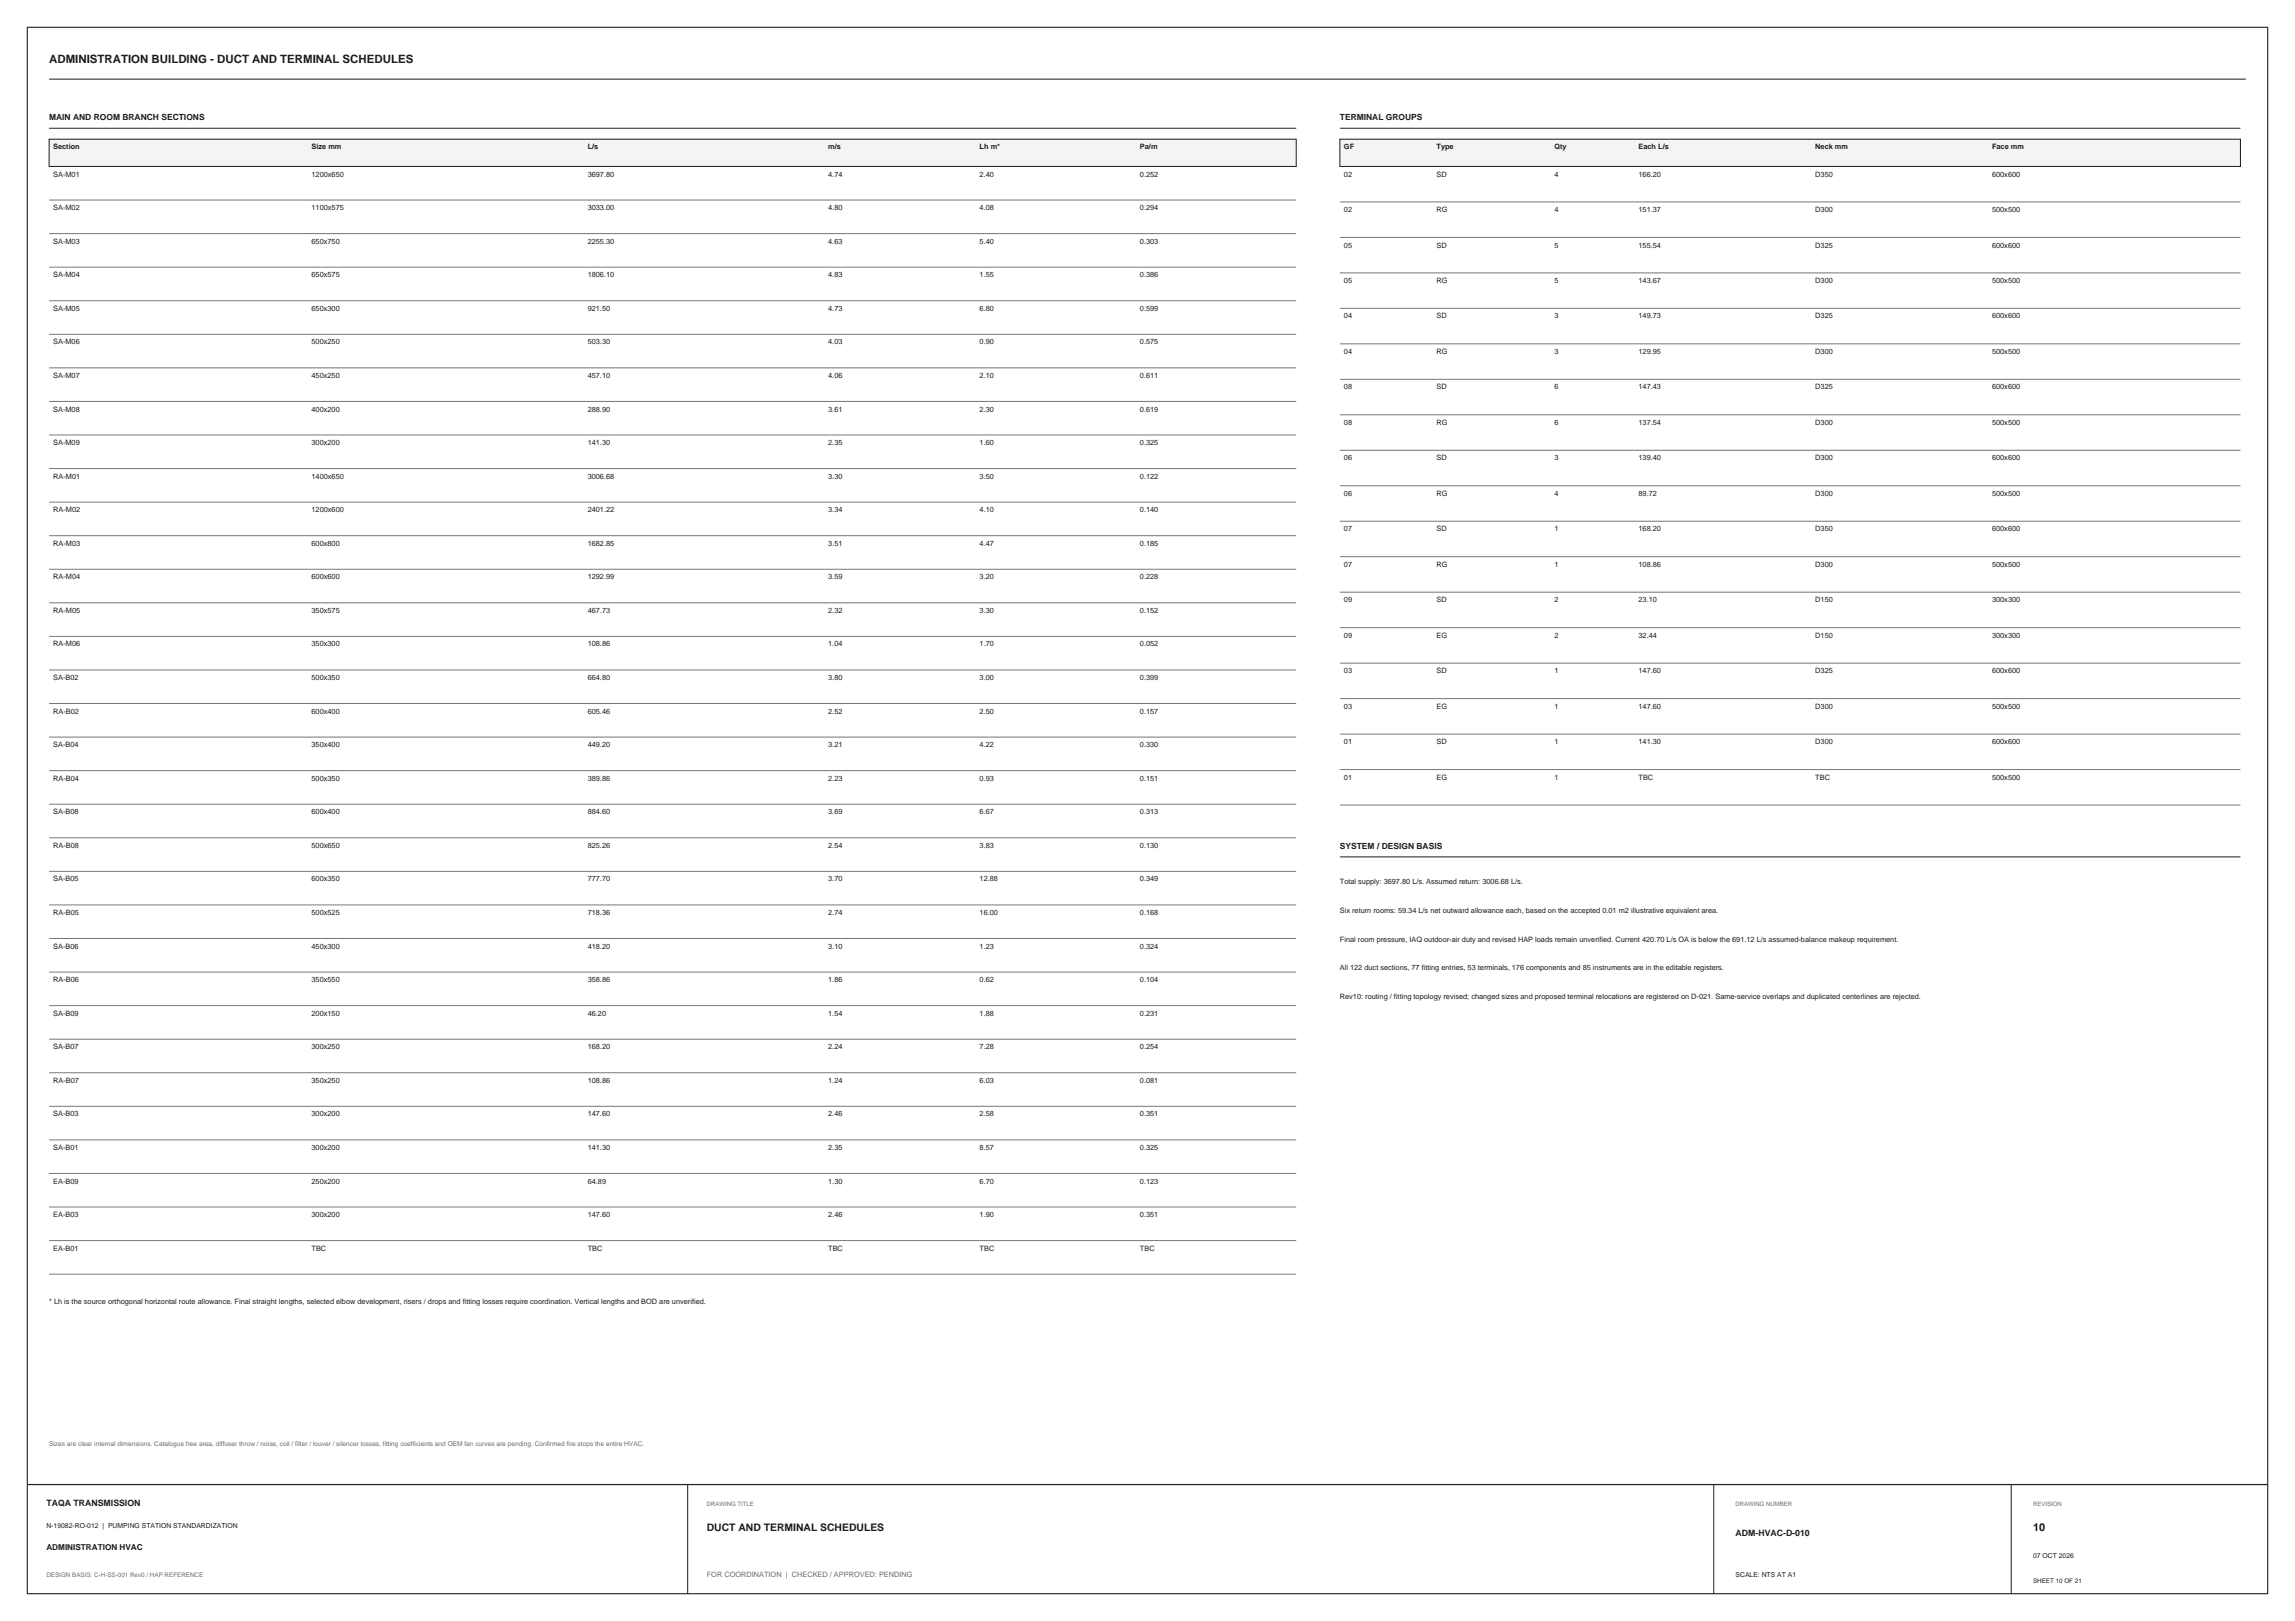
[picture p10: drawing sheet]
<svg xmlns="http://www.w3.org/2000/svg" width="841mm" height="594mm" viewBox="0 0 841 594" stroke-linecap="round" stroke-linejoin="round" font-family="sans-serif">
<defs><g id="words">
<text font-size="4.2" fill="#171c20" x="18" y="23">ADMINISTRATION BUILDING - DUCT AND TERMINAL SCHEDULES</text>
<text font-size="4" fill="#171c20" x="745" y="561">10</text>
<text font-size="3.8" fill="#171c20" x="259" y="561">DUCT AND TERMINAL SCHEDULES</text>
<g font-size="3.2" fill="#171c20">
<text x="17" y="552">TAQA TRANSMISSION</text>
<text x="636" y="563">ADM-HVAC-D-010</text>
</g>
<g font-size="3.1" fill="#171c20">
<text x="18" y="44">MAIN AND ROOM BRANCH SECTIONS</text>
<text x="491" y="44">TERMINAL GROUPS</text>
<text x="491" y="311">SYSTEM / DESIGN BASIS</text>
</g>
<text font-size="3" fill="#171c20" x="17" y="568">ADMINISTRATION HVAC</text>
<g font-size="2.7" fill="#171c20">
<text x="19.5" y="54.5">Section</text>
<text x="114.2" y="54.5">Size mm</text>
<text x="215.4" y="54.5">L/s</text>
<text x="303.5" y="54.5">m/s</text>
<text x="359" y="54.5">Lh m*</text>
<text x="417.7" y="54.5">Pa/m</text>
<text x="492.5" y="54.5">GF</text>
<text x="526.4" y="54.5">Type</text>
<text x="569.6" y="54.5">Qty</text>
<text x="600.4" y="54.5">Each L/s</text>
<text x="665.2" y="54.5">Neck mm</text>
<text x="730" y="54.5">Face mm</text>
<text x="19.5" y="64.7">SA-M01</text>
<text x="114.2" y="64.7">1200x650</text>
<text x="215.4" y="64.7">3697.80</text>
<text x="303.5" y="64.7">4.74</text>
<text x="359" y="64.7">2.40</text>
<text x="417.7" y="64.7">0.252</text>
<text x="492.5" y="64.7">02</text>
<text x="526.4" y="64.7">SD</text>
<text x="569.6" y="64.7">4</text>
<text x="600.4" y="64.7">166.20</text>
<text x="665.2" y="64.7">D350</text>
<text x="730" y="64.7">600x600</text>
<text x="19.5" y="77">SA-M02</text>
<text x="114.2" y="77">1100x575</text>
<text x="215.4" y="77">3033.00</text>
<text x="303.5" y="77">4.80</text>
<text x="359" y="77">4.08</text>
<text x="417.7" y="77">0.294</text>
<text x="492.5" y="77.7">02</text>
<text x="526.4" y="77.7">RG</text>
<text x="569.6" y="77.7">4</text>
<text x="600.4" y="77.7">151.37</text>
<text x="665.2" y="77.7">D300</text>
<text x="730" y="77.7">500x500</text>
<text x="19.5" y="89.3">SA-M03</text>
<text x="114.2" y="89.3">650x750</text>
<text x="215.4" y="89.3">2255.30</text>
<text x="303.5" y="89.3">4.63</text>
<text x="359" y="89.3">5.40</text>
<text x="417.7" y="89.3">0.303</text>
<text x="492.5" y="90.7">05</text>
<text x="526.4" y="90.7">SD</text>
<text x="569.6" y="90.7">5</text>
<text x="600.4" y="90.7">155.54</text>
<text x="665.2" y="90.7">D325</text>
<text x="730" y="90.7">600x600</text>
<text x="19.5" y="101.6">SA-M04</text>
<text x="114.2" y="101.6">650x575</text>
<text x="215.4" y="101.6">1806.10</text>
<text x="303.5" y="101.6">4.83</text>
<text x="359" y="101.6">1.55</text>
<text x="417.7" y="101.6">0.386</text>
<text x="492.5" y="103.7">05</text>
<text x="526.4" y="103.7">RG</text>
<text x="569.6" y="103.7">5</text>
<text x="600.4" y="103.7">143.67</text>
<text x="665.2" y="103.7">D300</text>
<text x="730" y="103.7">500x500</text>
<text x="19.5" y="113.9">SA-M05</text>
<text x="114.2" y="113.9">650x300</text>
<text x="215.4" y="113.9">921.50</text>
<text x="303.5" y="113.9">4.73</text>
<text x="359" y="113.9">6.80</text>
<text x="417.7" y="113.9">0.599</text>
<text x="492.5" y="116.7">04</text>
<text x="526.4" y="116.7">SD</text>
<text x="569.6" y="116.7">3</text>
<text x="600.4" y="116.7">149.73</text>
<text x="665.2" y="116.7">D325</text>
<text x="730" y="116.7">600x600</text>
<text x="19.5" y="126.2">SA-M06</text>
<text x="114.2" y="126.2">500x250</text>
<text x="215.4" y="126.2">503.30</text>
<text x="303.5" y="126.2">4.03</text>
<text x="359" y="126.2">0.90</text>
<text x="417.7" y="126.2">0.575</text>
<text x="492.5" y="129.7">04</text>
<text x="526.4" y="129.7">RG</text>
<text x="569.6" y="129.7">3</text>
<text x="600.4" y="129.7">129.95</text>
<text x="665.2" y="129.7">D300</text>
<text x="730" y="129.7">500x500</text>
<text x="19.5" y="138.5">SA-M07</text>
<text x="114.2" y="138.5">450x250</text>
<text x="215.4" y="138.5">457.10</text>
<text x="303.5" y="138.5">4.06</text>
<text x="359" y="138.5">2.10</text>
<text x="417.7" y="138.5">0.611</text>
<text x="492.5" y="142.7">08</text>
<text x="526.4" y="142.7">SD</text>
<text x="569.6" y="142.7">6</text>
<text x="600.4" y="142.7">147.43</text>
<text x="665.2" y="142.7">D325</text>
<text x="730" y="142.7">600x600</text>
<text x="19.5" y="150.8">SA-M08</text>
<text x="114.2" y="150.8">400x200</text>
<text x="215.4" y="150.8">288.90</text>
<text x="303.5" y="150.8">3.61</text>
<text x="359" y="150.8">2.30</text>
<text x="417.7" y="150.8">0.619</text>
<text x="492.5" y="155.7">08</text>
<text x="526.4" y="155.7">RG</text>
<text x="569.6" y="155.7">6</text>
<text x="600.4" y="155.7">137.54</text>
<text x="665.2" y="155.7">D300</text>
<text x="730" y="155.7">500x500</text>
<text x="19.5" y="163.1">SA-M09</text>
<text x="114.2" y="163.1">300x200</text>
<text x="215.4" y="163.1">141.30</text>
<text x="303.5" y="163.1">2.35</text>
<text x="359" y="163.1">1.60</text>
<text x="417.7" y="163.1">0.325</text>
<text x="492.5" y="168.7">06</text>
<text x="526.4" y="168.7">SD</text>
<text x="569.6" y="168.7">3</text>
<text x="600.4" y="168.7">139.40</text>
<text x="665.2" y="168.7">D300</text>
<text x="730" y="168.7">600x600</text>
<text x="19.5" y="175.4">RA-M01</text>
<text x="114.2" y="175.4">1400x650</text>
<text x="215.4" y="175.4">3006.68</text>
<text x="303.5" y="175.4">3.30</text>
<text x="359" y="175.4">3.50</text>
<text x="417.7" y="175.4">0.122</text>
<text x="492.5" y="181.7">06</text>
<text x="526.4" y="181.7">RG</text>
<text x="569.6" y="181.7">4</text>
<text x="600.4" y="181.7">89.72</text>
<text x="665.2" y="181.7">D300</text>
<text x="730" y="181.7">500x500</text>
<text x="19.5" y="187.7">RA-M02</text>
<text x="114.2" y="187.7">1200x600</text>
<text x="215.4" y="187.7">2401.22</text>
<text x="303.5" y="187.7">3.34</text>
<text x="359" y="187.7">4.10</text>
<text x="417.7" y="187.7">0.140</text>
<text x="492.5" y="194.7">07</text>
<text x="526.4" y="194.7">SD</text>
<text x="569.6" y="194.7">1</text>
<text x="600.4" y="194.7">168.20</text>
<text x="665.2" y="194.7">D350</text>
<text x="730" y="194.7">600x600</text>
<text x="19.5" y="200">RA-M03</text>
<text x="114.2" y="200">600x800</text>
<text x="215.4" y="200">1682.85</text>
<text x="303.5" y="200">3.51</text>
<text x="359" y="200">4.47</text>
<text x="417.7" y="200">0.185</text>
<text x="492.5" y="207.7">07</text>
<text x="526.4" y="207.7">RG</text>
<text x="569.6" y="207.7">1</text>
<text x="600.4" y="207.7">108.86</text>
<text x="665.2" y="207.7">D300</text>
<text x="730" y="207.7">500x500</text>
<text x="19.5" y="212.3">RA-M04</text>
<text x="114.2" y="212.3">600x600</text>
<text x="215.4" y="212.3">1292.99</text>
<text x="303.5" y="212.3">3.59</text>
<text x="359" y="212.3">3.20</text>
<text x="417.7" y="212.3">0.228</text>
<text x="492.5" y="220.7">09</text>
<text x="526.4" y="220.7">SD</text>
<text x="569.6" y="220.7">2</text>
<text x="600.4" y="220.7">23.10</text>
<text x="665.2" y="220.7">D150</text>
<text x="730" y="220.7">300x300</text>
<text x="19.5" y="224.6">RA-M05</text>
<text x="114.2" y="224.6">350x575</text>
<text x="215.4" y="224.6">467.73</text>
<text x="303.5" y="224.6">2.32</text>
<text x="359" y="224.6">3.30</text>
<text x="417.7" y="224.6">0.152</text>
<text x="492.5" y="233.7">09</text>
<text x="526.4" y="233.7">EG</text>
<text x="569.6" y="233.7">2</text>
<text x="600.4" y="233.7">32.44</text>
<text x="665.2" y="233.7">D150</text>
<text x="730" y="233.7">300x300</text>
<text x="19.5" y="236.9">RA-M06</text>
<text x="114.2" y="236.9">350x300</text>
<text x="215.4" y="236.9">108.86</text>
<text x="303.5" y="236.9">1.04</text>
<text x="359" y="236.9">1.70</text>
<text x="417.7" y="236.9">0.052</text>
<text x="19.5" y="249.2">SA-B02</text>
<text x="114.2" y="249.2">500x350</text>
<text x="215.4" y="249.2">664.80</text>
<text x="303.5" y="249.2">3.80</text>
<text x="359" y="249.2">3.00</text>
<text x="417.7" y="249.2">0.399</text>
<text x="492.5" y="246.7">03</text>
<text x="526.4" y="246.7">SD</text>
<text x="569.6" y="246.7">1</text>
<text x="600.4" y="246.7">147.60</text>
<text x="665.2" y="246.7">D325</text>
<text x="730" y="246.7">600x600</text>
<text x="19.5" y="261.5">RA-B02</text>
<text x="114.2" y="261.5">600x400</text>
<text x="215.4" y="261.5">605.46</text>
<text x="303.5" y="261.5">2.52</text>
<text x="359" y="261.5">2.50</text>
<text x="417.7" y="261.5">0.157</text>
<text x="492.5" y="259.7">03</text>
<text x="526.4" y="259.7">EG</text>
<text x="569.6" y="259.7">1</text>
<text x="600.4" y="259.7">147.60</text>
<text x="665.2" y="259.7">D300</text>
<text x="730" y="259.7">500x500</text>
<text x="19.5" y="273.8">SA-B04</text>
<text x="114.2" y="273.8">350x400</text>
<text x="215.4" y="273.8">449.20</text>
<text x="303.5" y="273.8">3.21</text>
<text x="359" y="273.8">4.22</text>
<text x="417.7" y="273.8">0.330</text>
<text x="492.5" y="272.7">01</text>
<text x="526.4" y="272.7">SD</text>
<text x="569.6" y="272.7">1</text>
<text x="600.4" y="272.7">141.30</text>
<text x="665.2" y="272.7">D300</text>
<text x="730" y="272.7">600x600</text>
<text x="19.5" y="286.1">RA-B04</text>
<text x="114.2" y="286.1">500x350</text>
<text x="215.4" y="286.1">389.86</text>
<text x="303.5" y="286.1">2.23</text>
<text x="359" y="286.1">0.93</text>
<text x="417.7" y="286.1">0.151</text>
<text x="492.5" y="285.7">01</text>
<text x="526.4" y="285.7">EG</text>
<text x="569.6" y="285.7">1</text>
<text x="600.4" y="285.7">TBC</text>
<text x="665.2" y="285.7">TBC</text>
<text x="730" y="285.7">500x500</text>
<text x="19.5" y="298.4">SA-B08</text>
<text x="114.2" y="298.4">600x400</text>
<text x="215.4" y="298.4">884.60</text>
<text x="303.5" y="298.4">3.69</text>
<text x="359" y="298.4">6.67</text>
<text x="417.7" y="298.4">0.313</text>
<text x="19.5" y="310.7">RA-B08</text>
<text x="114.2" y="310.7">500x650</text>
<text x="215.4" y="310.7">825.26</text>
<text x="303.5" y="310.7">2.54</text>
<text x="359" y="310.7">3.83</text>
<text x="417.7" y="310.7">0.130</text>
<text x="19.5" y="323">SA-B05</text>
<text x="114.2" y="323">600x350</text>
<text x="215.4" y="323">777.70</text>
<text x="303.5" y="323">3.70</text>
<text x="359" y="323">12.88</text>
<text x="417.7" y="323">0.349</text>
<text x="491" y="324">Total supply: 3697.80 L/s. Assumed return: 3006.68 L/s.</text>
<text x="19.5" y="335.3">RA-B05</text>
<text x="114.2" y="335.3">500x525</text>
<text x="215.4" y="335.3">718.36</text>
<text x="303.5" y="335.3">2.74</text>
<text x="359" y="335.3">16.00</text>
<text x="417.7" y="335.3">0.168</text>
<text x="491" y="334.5">Six return rooms: 59.34 L/s net outward allowance each, based on the accepted 0.01 m2 illustrative equivalent area.</text>
<text x="19.5" y="347.6">SA-B06</text>
<text x="114.2" y="347.6">450x300</text>
<text x="215.4" y="347.6">418.20</text>
<text x="303.5" y="347.6">3.10</text>
<text x="359" y="347.6">1.23</text>
<text x="417.7" y="347.6">0.324</text>
<text x="491" y="345">Final room pressure, IAQ outdoor-air duty and revised HAP loads remain unverified. Current 420.70 L/s OA is below the 691.12 L/s assumed-balance makeup requirement.</text>
<text x="19.5" y="359.9">RA-B06</text>
<text x="114.2" y="359.9">350x550</text>
<text x="215.4" y="359.9">358.86</text>
<text x="303.5" y="359.9">1.86</text>
<text x="359" y="359.9">0.62</text>
<text x="417.7" y="359.9">0.104</text>
<text x="491" y="355.5">All 122 duct sections, 77 fitting entries, 53 terminals, 176 components and 85 instruments are in the editable registers.</text>
<text x="491" y="366">Rev10: routing / fitting topology revised; changed sizes and proposed terminal relocations are registered on D-021. Same-service overlaps and duplicated centerlines are rejected.</text>
<text x="19.5" y="372.2">SA-B09</text>
<text x="114.2" y="372.2">200x150</text>
<text x="215.4" y="372.2">46.20</text>
<text x="303.5" y="372.2">1.54</text>
<text x="359" y="372.2">1.88</text>
<text x="417.7" y="372.2">0.231</text>
<text x="19.5" y="384.5">SA-B07</text>
<text x="114.2" y="384.5">300x250</text>
<text x="215.4" y="384.5">168.20</text>
<text x="303.5" y="384.5">2.24</text>
<text x="359" y="384.5">7.28</text>
<text x="417.7" y="384.5">0.254</text>
<text x="19.5" y="396.8">RA-B07</text>
<text x="114.2" y="396.8">350x250</text>
<text x="215.4" y="396.8">108.86</text>
<text x="303.5" y="396.8">1.24</text>
<text x="359" y="396.8">6.03</text>
<text x="417.7" y="396.8">0.081</text>
<text x="19.5" y="409.1">SA-B03</text>
<text x="114.2" y="409.1">300x200</text>
<text x="215.4" y="409.1">147.60</text>
<text x="303.5" y="409.1">2.46</text>
<text x="359" y="409.1">2.58</text>
<text x="417.7" y="409.1">0.351</text>
<text x="19.5" y="421.4">SA-B01</text>
<text x="114.2" y="421.4">300x200</text>
<text x="215.4" y="421.4">141.30</text>
<text x="303.5" y="421.4">2.35</text>
<text x="359" y="421.4">8.57</text>
<text x="417.7" y="421.4">0.325</text>
<text x="19.5" y="433.7">EA-B09</text>
<text x="114.2" y="433.7">250x200</text>
<text x="215.4" y="433.7">64.89</text>
<text x="303.5" y="433.7">1.30</text>
<text x="359" y="433.7">6.70</text>
<text x="417.7" y="433.7">0.123</text>
<text x="19.5" y="446">EA-B03</text>
<text x="114.2" y="446">300x200</text>
<text x="215.4" y="446">147.60</text>
<text x="303.5" y="446">2.46</text>
<text x="359" y="446">1.90</text>
<text x="417.7" y="446">0.351</text>
<text x="19.5" y="458.3">EA-B01</text>
<text x="114.2" y="458.3">TBC</text>
<text x="215.4" y="458.3">TBC</text>
<text x="303.5" y="458.3">TBC</text>
<text x="359" y="458.3">TBC</text>
<text x="417.7" y="458.3">TBC</text>
<text x="18" y="477.9">* Lh is the source orthogonal horizontal route allowance. Final straight lengths, selected elbow development, risers / drops and fitting losses require coordination. Vertical lengths and BOD are unverified.</text>
</g>
<text font-size="2.7" fill="#6c6c6c" x="259" y="578">FOR COORDINATION | CHECKED / APPROVED: PENDING</text>
<g font-size="2.5" fill="#171c20">
<text x="17" y="560">N-19082-RO-012 | PUMPING STATION STANDARDIZATION</text>
<text x="745" y="571">07 OCT 2026</text>
<text x="636" y="578">SCALE: NTS AT A1</text>
</g>
<text font-size="2.4" fill="#6c6c6c" x="18" y="530">Sizes are clear internal dimensions. Catalogue free area, diffuser throw / noise, coil / filter / louver / silencer losses, fitting coefficients and OEM fan curves are pending. Confirmed fire stops the entire HVAC.</text>
<text font-size="2.3" fill="#6c6c6c" x="17" y="578">DESIGN BASIS: C-H-SS-001 Rev0 / HAP REFERENCE</text>
<text font-size="2.3" fill="#171c20" x="745" y="580">SHEET 10 OF 21</text>
<g font-size="2.2" fill="#6c6c6c">
<text x="259" y="552">DRAWING TITLE</text>
<text x="636" y="552">DRAWING NUMBER</text>
<text x="745" y="552">REVISION</text>
</g>
</g></defs>
<path d="M10 10h821v574h-821z" fill="none" stroke="#171c20" stroke-width=".4"/>
<path d="M18 29h805M18 47h457M252 544v40M628 544v40M737 544v40" fill="none" stroke="#171c20" stroke-width=".37"/>
<path d="M10 544h821" fill="none" stroke="#171c20" stroke-width=".45"/>
<path d="M18 51h457v10h-457z" fill-rule="evenodd" fill="#f4f4f4" stroke="#171c20" stroke-width=".37"/>
<g fill="none" stroke="#74787b" stroke-width=".37">
<path d="M18 73.3h457M18 85.6h457M18 97.9h457M18 110.2h457M18 122.5h457M18 134.8h457M18 147.1h457M18 159.4h457M18 171.7h457M18 184h457M18 196.3h457M18 208.6h457"/>
<path d="M18 220.9h457M18 233.2h457M18 245.5h457M18 257.8h457M18 270.1h457M18 282.4h457M18 294.7h457M18 307h457M18 319.3h457M18 331.6h457M18 343.9h457M18 356.2h457"/>
<path d="M18 368.5h457M18 380.8h457M18 393.1h457M18 405.4h457M18 417.7h457M18 430h457M18 442.3h457M18 454.6h457M18 466.9h457"/>
</g>
<path d="M491 47h330" fill="none" stroke="#171c20" stroke-width=".37"/>
<path d="M491 51h330v10h-330z" fill-rule="evenodd" fill="#f4f4f4" stroke="#171c20" stroke-width=".37"/>
<g fill="none" stroke="#74787b" stroke-width=".37">
<path d="M491 74h330M491 87h330M491 100h330M491 113h330M491 126h330M491 139h330M491 152h330M491 165h330M491 178h330M491 191h330M491 204h330M491 217h330"/>
<path d="M491 230h330M491 243h330M491 256h330M491 269h330M491 282h330M491 295h330"/>
</g>
<path d="M491 314h330" fill="none" stroke="#171c20" stroke-width=".37"/>
<use href="#words"/>
</svg>
